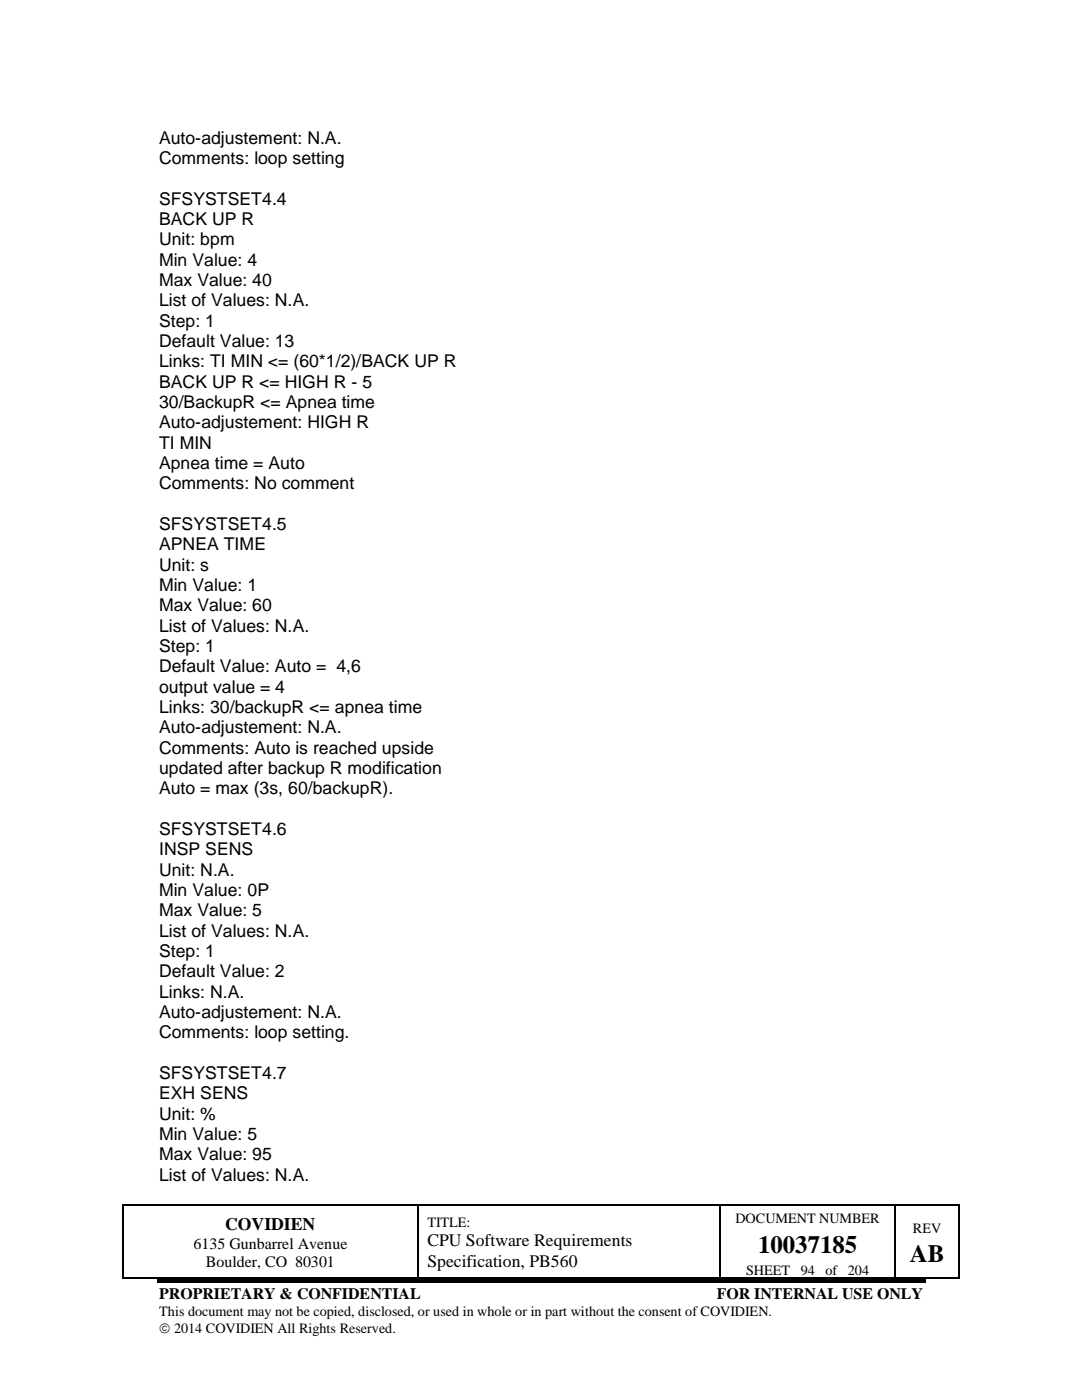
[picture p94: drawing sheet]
<svg xmlns="http://www.w3.org/2000/svg" width="216mm" height="279mm" viewBox="0 0 216 279" stroke-linecap="round" stroke-linejoin="round" font-family="sans-serif">
<defs><g id="words">
<g font-size="5">
<text x="151.3" y="250">10037185</text>
<text x="181.6" y="251.9">AB</text>
</g>
<g font-size="3.5">
<text x="31.8" y="28.7">Auto-adjustement: N.A.</text>
<text x="31.8" y="32.8">Comments: loop setting</text>
<text x="31.8" y="40.9">SFSYSTSET4.4</text>
<text x="31.8" y="44.9">BACK UP R</text>
<text x="31.8" y="49">Unit: bpm</text>
<text x="31.8" y="53.1">Min Value: 4</text>
<text x="31.8" y="57.1">Max Value: 40</text>
<text x="31.8" y="61.1">List of Values: N.A.</text>
<text x="31.8" y="65.2">Step: 1</text>
<text x="31.8" y="69.3">Default Value: 13</text>
<text x="31.8" y="73.3">Links: TI MIN &lt;= (60*1/2)/BACK UP R</text>
<text x="31.8" y="77.4">BACK UP R &lt;= HIGH R - 5</text>
<text x="31.8" y="81.5">30/BackupR &lt;= Apnea time</text>
<text x="31.8" y="85.5">Auto-adjustement: HIGH R</text>
<text x="31.8" y="89.5">TI MIN</text>
<text x="31.8" y="93.6">Apnea time = Auto</text>
<text x="31.8" y="97.7">Comments: No comment</text>
<text x="31.8" y="105.8">SFSYSTSET4.5</text>
<text x="31.8" y="109.8">APNEA TIME</text>
<text x="31.8" y="113.9">Unit: s</text>
<text x="31.8" y="118">Min Value: 1</text>
<text x="31.8" y="122">Max Value: 60</text>
<text x="31.8" y="126.1">List of Values: N.A.</text>
<text x="31.8" y="130.1">Step: 1</text>
<text x="31.8" y="134.2">Default Value: Auto = 4,6</text>
<text x="31.8" y="138.2">output value = 4</text>
<text x="31.8" y="142.3">Links: 30/backupR &lt;= apnea time</text>
<text x="31.8" y="146.4">Auto-adjustement: N.A.</text>
<text x="31.8" y="150.4">Comments: Auto is reached upside</text>
<text x="31.8" y="154.5">updated after backup R modification</text>
<text x="31.8" y="158.5">Auto = max (3s, 60/backupR).</text>
<text x="31.8" y="166.6">SFSYSTSET4.6</text>
<text x="31.8" y="170.7">INSP SENS</text>
<text x="31.8" y="174.8">Unit: N.A.</text>
<text x="31.8" y="178.8">Min Value: 0P</text>
<text x="31.8" y="182.9">Max Value: 5</text>
<text x="31.8" y="186.9">List of Values: N.A.</text>
<text x="31.8" y="191">Step: 1</text>
<text x="31.8" y="195.1">Default Value: 2</text>
<text x="31.8" y="199.1">Links: N.A.</text>
<text x="31.8" y="203.1">Auto-adjustement: N.A.</text>
<text x="31.8" y="207.2">Comments: loop setting.</text>
<text x="31.8" y="215.3">SFSYSTSET4.7</text>
<text x="31.8" y="219.4">EXH SENS</text>
<text x="31.8" y="223.4">Unit: %</text>
<text x="31.8" y="227.5">Min Value: 5</text>
<text x="31.8" y="231.6">Max Value: 95</text>
<text x="31.8" y="235.6">List of Values: N.A.</text>
<text x="44.9" y="245.4">COVIDIEN</text>
<text x="85.3" y="248.7">CPU Software Requirements</text>
<text x="85.3" y="252.8">Specification, PB560</text>
</g>
<g font-size="3.2">
<text x="38.6" y="249.2">6135 Gunbarrel Avenue</text>
<text x="41.1" y="252.8">Boulder, CO 80301</text>
<text x="31.8" y="259.3">PROPRIETARY &amp; CONFIDENTIAL</text>
<text x="143" y="259.3">FOR INTERNAL USE ONLY</text>
</g>
<g font-size="2.8">
<text x="85.3" y="244.8">TITLE:</text>
<text x="146.8" y="244">DOCUMENT NUMBER</text>
<text x="182.2" y="246">REV</text>
<text x="148.9" y="254.4">SHEET</text>
<text x="159.8" y="254.4">94</text>
<text x="164.7" y="254.4">of 204</text>
<text x="31.8" y="262.7">This document may not be copied, disclosed, or used in whole or in part without the consent of COVIDIEN.</text>
<text x="31.8" y="266.1">© 2014 COVIDIEN All Rights Reserved.</text>
</g>
</g></defs>
<g fill="#000">
<path d="M24.5 240.4h.2v.3h-.2z" fill-rule="evenodd"/>
<path d="M24.5 240.4h.2v.3h-.2z" fill-rule="evenodd"/>
<path d="M24.5 255h.2v.2h-.2z" fill-rule="evenodd"/>
<path d="M24.5 255h.2v.2h-.2z" fill-rule="evenodd"/>
<path d="M31.3 255.3h153.4v.7h-153.4z" fill-rule="evenodd"/>
<path d="M83.2 240.4h.3v.3h-.3z" fill-rule="evenodd"/>
<path d="M83.2 255h.3v.2h-.3z" fill-rule="evenodd"/>
<path d="M143.6 240.4h.2v.3h-.2z" fill-rule="evenodd"/>
<path d="M143.6 255h.2v.2h-.2z" fill-rule="evenodd"/>
<path d="M178.5 240.4h.3v.3h-.3z" fill-rule="evenodd"/>
<path d="M178.5 255h.3v.2h-.3z" fill-rule="evenodd"/>
<path d="M191.2 240.4h.3v.3h-.3z" fill-rule="evenodd"/>
<path d="M191.2 240.4h.3v.3h-.3z" fill-rule="evenodd"/>
<path d="M191.2 255h.3v.2h-.3z" fill-rule="evenodd"/>
<path d="M191.2 255h.3v.2h-.3z" fill-rule="evenodd"/>
</g>
<g fill="none" stroke="#000" stroke-width=".25">
<path d="M24.6 240.7v14.3M24.7 240.5h58.5M24.7 255.1h58.5M83.4 240.7v14.3M83.5 240.5h60.1M83.5 255.1h60.1M143.7 240.7v14.3M143.8 240.5h34.7M143.8 255.1h34.7M178.6 240.7v14.3M178.8 240.5h12.4M178.8 255.1h12.4"/>
<path d="M191.3 240.7v14.3"/>
</g>
<use href="#words"/>
</svg>
